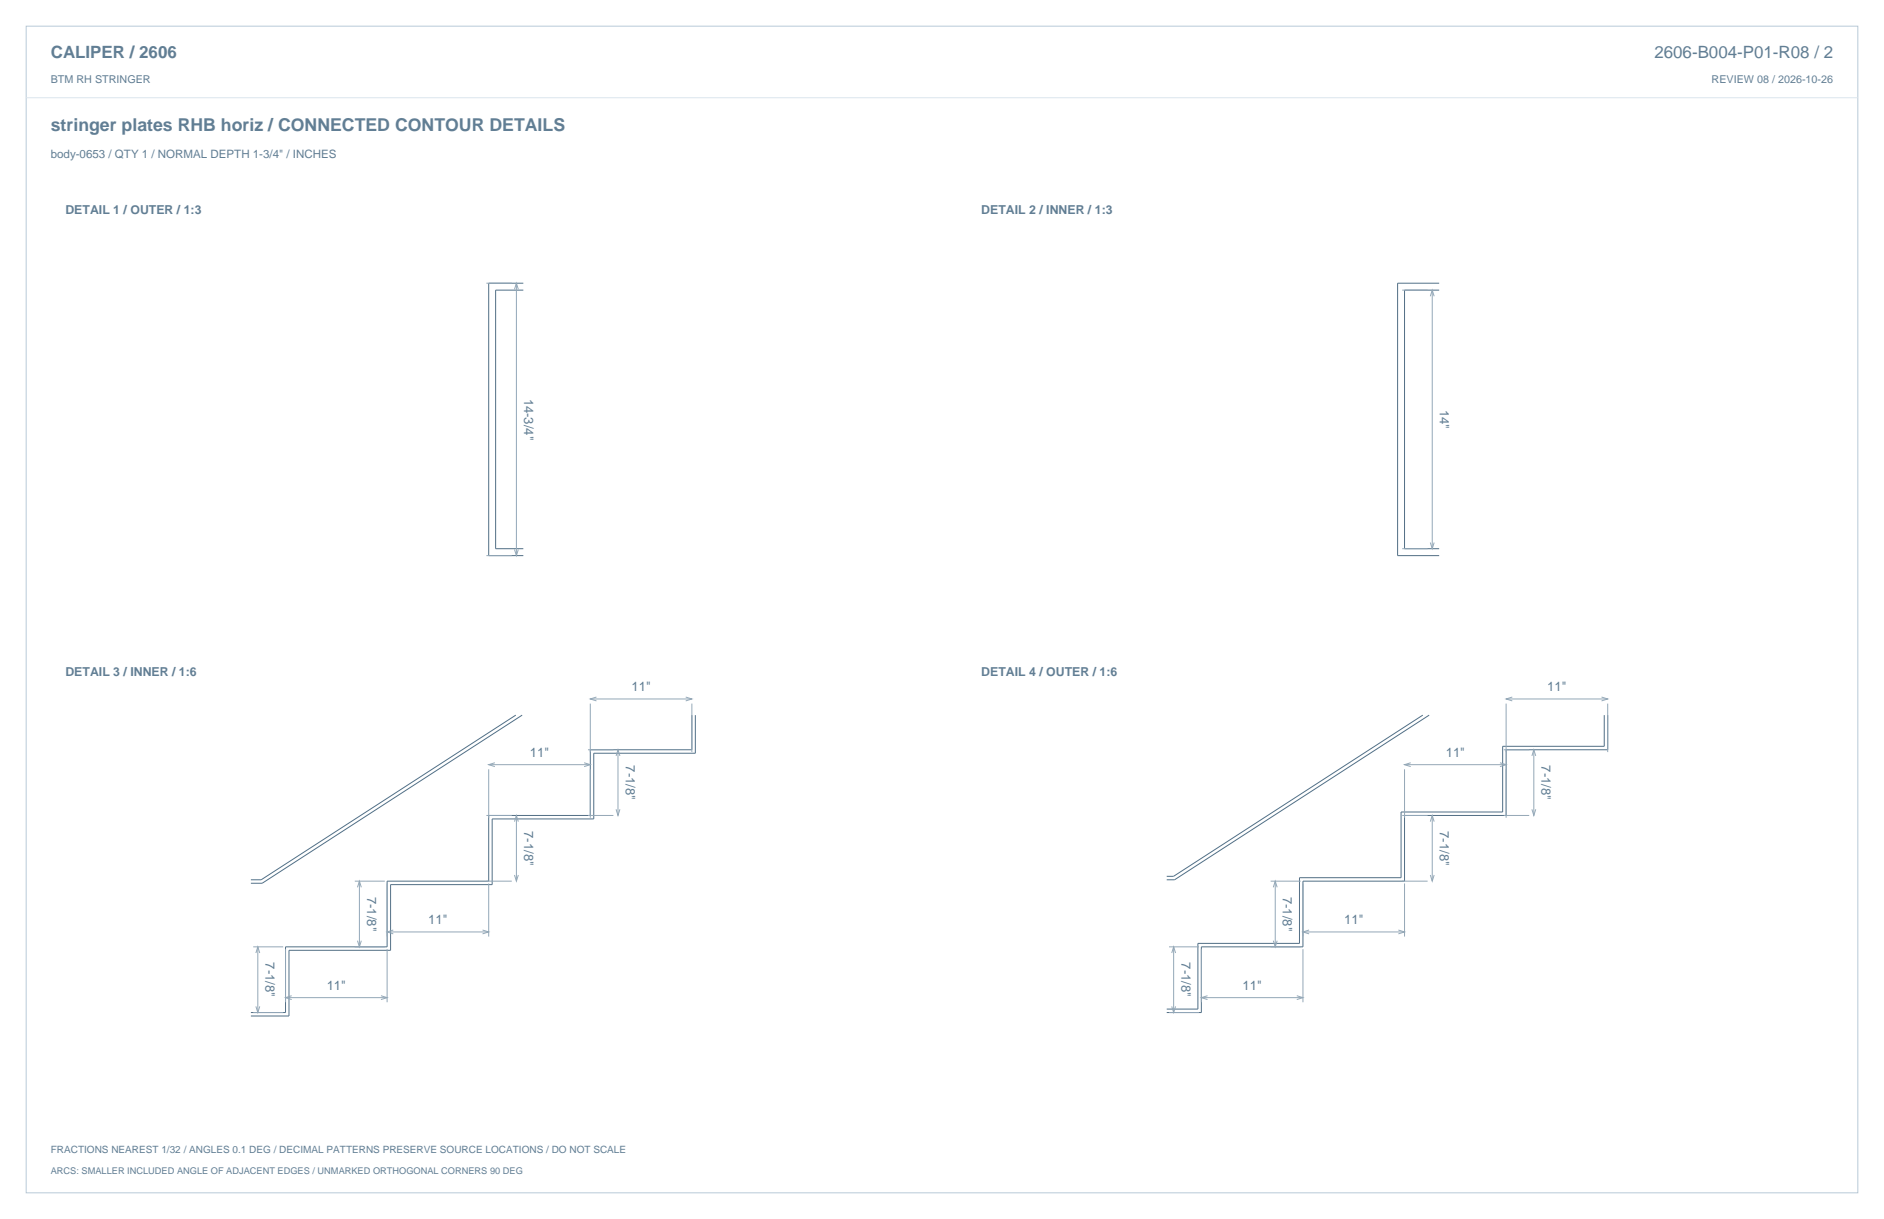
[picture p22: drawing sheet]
<svg xmlns="http://www.w3.org/2000/svg" width="864mm" height="559mm" viewBox="0 0 864 559" stroke-linecap="round" stroke-linejoin="round" font-family="sans-serif">
<defs><g id="words">
<text font-size="8.1" fill="#617e94" x="23" y="60">stringer plates RHB horiz / CONNECTED CONTOUR DETAILS</text>
<g font-size="7.8" fill="#617e94">
<text x="23" y="27">CALIPER / 2606</text>
<text x="758" y="27">2606-B004-P01-R08 / 2</text>
</g>
<g font-size="6" fill="#617e94">
<text x="240" y="183" transform="rotate(90 240 183)">14-3/4&quot;</text>
<text x="660" y="188" transform="rotate(90 660 188)">14&quot;</text>
<text x="289" y="317">11&quot;</text>
<text x="709" y="317">11&quot;</text>
<text x="243" y="347">11&quot;</text>
<text x="663" y="347">11&quot;</text>
<text x="287" y="351" transform="rotate(90 287 351)">7-1/8&quot;</text>
<text x="707" y="351" transform="rotate(90 707 351)">7-1/8&quot;</text>
<text x="240" y="381" transform="rotate(90 240 381)">7-1/8&quot;</text>
<text x="660" y="381" transform="rotate(90 660 381)">7-1/8&quot;</text>
<text x="168" y="411" transform="rotate(90 168 411)">7-1/8&quot;</text>
<text x="588" y="411" transform="rotate(90 588 411)">7-1/8&quot;</text>
<text x="196" y="424">11&quot;</text>
<text x="616" y="424">11&quot;</text>
<text x="122" y="441" transform="rotate(90 122 441)">7-1/8&quot;</text>
<text x="542" y="441" transform="rotate(90 542 441)">7-1/8&quot;</text>
<text x="150" y="454">11&quot;</text>
<text x="570" y="454">11&quot;</text>
</g>
<g font-size="5.6" fill="#617e94">
<text x="30" y="98">DETAIL 1 / OUTER / 1:3</text>
<text x="450" y="98">DETAIL 2 / INNER / 1:3</text>
<text x="30" y="310">DETAIL 3 / INNER / 1:6</text>
<text x="450" y="310">DETAIL 4 / OUTER / 1:6</text>
</g>
<text font-size="5.3" fill="#617e94" x="23" y="72">body-0653 / QTY 1 / NORMAL DEPTH 1-3/4&quot; / INCHES</text>
<g font-size="4.9" fill="#617e94">
<text x="23" y="38">BTM RH STRINGER</text>
<text x="785" y="38">REVIEW 08 / 2026-10-26</text>
</g>
<text font-size="4.6" fill="#617e94" x="23" y="528">FRACTIONS NEAREST 1/32 / ANGLES 0.1 DEG / DECIMAL PATTERNS PRESERVE SOURCE LOCATIONS / DO NOT SCALE</text>
<text font-size="4.2" fill="#617e94" x="23" y="538">ARCS: SMALLER INCLUDED ANGLE OF ADJACENT EDGES / UNMARKED ORTHOGONAL CORNERS 90 DEG</text>
</g></defs>
<path d="M12 12h840v535h-840z" fill="none" stroke="#b8cad8" stroke-width=".46"/>
<path d="M12 45h840" fill="none" stroke="#dbe5ed" stroke-width=".46"/>
<path d="M240 130h-16v125h16M240 133h-13v119h13M660 130h-19v125h19M660 133h-16v119h16M236 328l-116 75h-5M239 328l-119 77h-5M317 328v16h-46v30h-47v30h-47v30h-46v30h-16M319 328v17h-47v30h-46v31h-47v30h-47v30h-17M652 328l-114 74h-3M655 328l-117 75h-3M735 328v14h-46v30h-47v30h-46v30h-47v31h-14M737 328v16h-47v30h-46v30h-47v30h-46v30h-16" fill="none" stroke="#536f85" stroke-width=".46"/>
<g fill="none" stroke="#93a8b9" stroke-width=".46">
<path d="M223 130h12M236 133l1-3 1 3M237 130v125M643 133h11M656 136l1-3v3M657 133v119M223 255h12M236 252l1 3 1-3M643 252h11M656 249l1 3v-3M273 320h-2l2 1M314 320h3l-3 1"/>
<path d="M693 320h-3l3 1M734 320h3l-3 1M271 323v22M271 320h46M317 323v22M690 320h47M690 323v22M737 323v22M224 353v22M224 351h47M227 350l-3 1h3M268 350l3 1h-3"/>
<path d="M270 344h11M271 353v22M282 347l1-3 1 3M283 344v30M644 351h46M644 353v22M647 350l-3 1h3M688 350l2 1h-2M689 344h12M690 353v22M702 347l1-3 1 3M703 344v30"/>
<path d="M223 374h12M236 377l1-3 1 3M237 374v30M270 374h11M282 371l1 3 1-3M643 374h11M656 377l1-3v3M657 374v30M689 374h12M702 371l1 3 1-3M163 404h13M164 407l1-3 1 3"/>
<path d="M165 404v30M177 405v24M223 404h12M224 405v24M236 401l1 3 1-3M582 404h14M584 407l1-3v3M585 404v30M597 405v24M643 404h11M644 405v24M656 401l1 3v-3"/>
<path d="M116 434h14M117 437l1-3 1 3M118 434v30M131 435v24M163 434h13M164 431l1 3 1-3M177 435v24M177 427h47M180 426l-3 1 3 1M221 426l3 1-3 1M536 434h14M537 437l1-3 1 3"/>
<path d="M538 434v30M551 435v24M582 434h14M584 431l1 3v-3M597 427h47M597 435v24M600 426l-3 1 3 1M641 426l3 1-3 1M131 457h46M134 456l-3 1 3 1M175 456l2 1-2 1M551 457h46"/>
<path d="M554 456l-3 1 3 1M594 456l3 1-3 1M116 464h14M117 461l1 3 1-3M536 464h14M537 461l1 3 1-3"/>
</g>
<use href="#words"/>
</svg>
